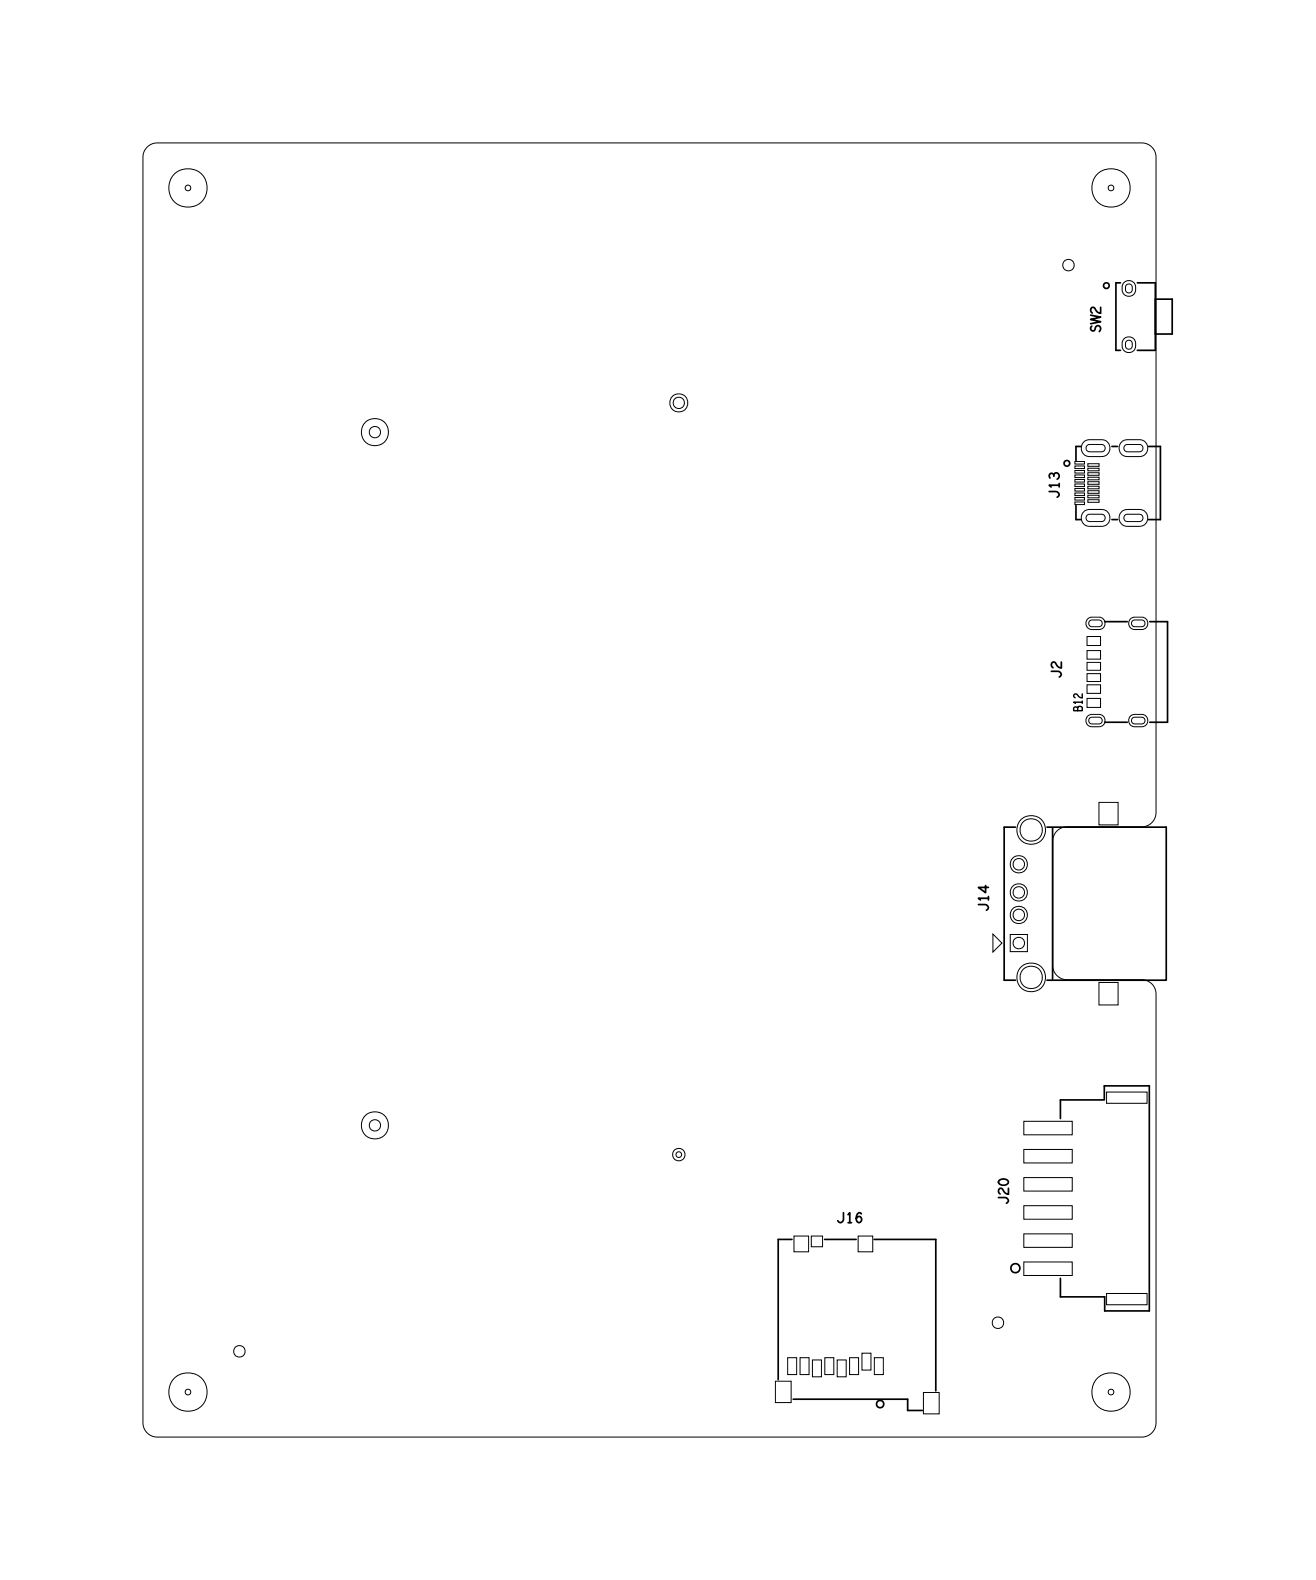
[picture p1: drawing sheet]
<svg xmlns="http://www.w3.org/2000/svg" width="117mm" height="140mm" viewBox="0 0 117 140" stroke-linecap="round" stroke-linejoin="round" font-family="sans-serif">
<defs><g id="words">
<text font-size=".9" x="94.1" y="44.3" transform="rotate(-90 94.1 44.3)">J13</text>
</g></defs>
<!-- layer: Board Outline -->
<path d="M13.1 13.1l.3-.3 .6-.1h87.4a1.27 1.27 0 0 1 1.3 1.3v58.2a1.27 1.27 0 0 1-1.3 1.3h-6.6a1.27 1.27 0 0 0-1.3 1.2v11.1a1.27 1.27 0 0 0 1.3 1.3h6.6a1.27 1.27 0 0 1 1.3 1.2v38.1a1.27 1.27 0 0 1-1.3 1.3h-87.4a1.27 1.27 0 0 1-1.3-1.3v-112.4l.1-.5z" fill="none" stroke="#000" stroke-width=".09"/>
<!-- layer: Components -->
<g fill="none" stroke="#000" stroke-width=".15">
<path d="M96 39.7h-.4v1.2M98.1 25.2l.2-.1 .2 .1v.2v.2h-.2h-.2l-.1-.2zM98.8 39.7h.5M99.5 25.1h-.4v6h.4M101 25.1h1.6v6h-1.6M102 39.7h1.1v6.5h-1.1M102.6 26.6h1.5v3.1h-1.5M94.6 41l.2-.1 .2 .1v.2v.1l-.2 .1-.2-.1-.1-.1zM95.6 44.9v1.3h.4M98.2 55.2h2M98.8 46.2h.5M102.2 55.2h1.5v9h-1.5"/>
<path d="M90.2 73.5h-1v13.6h1M93 73.5h10.6v13.6h-10.6M93.5 73.6v13.4M98.2 64.2h2M94.2 99.4v-1.7h3.9v-1.2h4v20h-4v-1.3h-3.9v-1.6M70.4 110.1h-1.3v12.5M73.3 110.1h2.8M77.7 110.1h5.4v13.5M70.5 124.3h10.1v1h1.3M78 124.5l.2-.1 .2 .1 .1 .3-.1 .2-.2 .1-.2-.1-.1-.2z"/>
<circle cx="90.2" cy="112.7" r=".4"/>
</g>
<path d="M88.2 83l.8 .8-.8 .8z" fill="none" stroke="#000" stroke-width=".09"/>
<!-- layer: Nets -->
<g fill="none" stroke="#000" stroke-width=".09">
<path d="M16.5 16.5l.2-.1 .2 .1 .1 .2-.1 .2h-.2h-.2l-.1-.2zM98.5 16.5l.2-.1 .2 .1 .1 .2-.1 .2h-.2h-.2v-.2zM96.4 39.2l.4-.1h1.1a.75 .75 0 0 1 .7 .7 .75 .75 0 0 1-.7 .8h-1.1a.76 .76 0 0 1-.7-.6 .76 .76 0 0 1 .3-.8zM96.6 39.6l.2-.1h1.1l.2 .1 .1 .2-.1 .2-.2 .1h-1.1l-.2-.1-.1-.2zM99.8 39.2l.4-.1h1a.75 .75 0 0 1 .8 .7 .75 .75 0 0 1-.8 .8h-1a.76 .76 0 0 1-.8-.6 .76 .76 0 0 1 .4-.8zM99.8 30.2a.62 .62 0 0 1 .8-.2 .62 .62 0 0 1 .3 .7 .61 .61 0 0 1-.7 .6 .61 .61 0 0 1-.5-.8zM99.8 25.2a.62 .62 0 0 1 .8-.2 .62 .62 0 0 1 .3 .7 .61 .61 0 0 1-.7 .6 .61 .61 0 0 1-.5-.8zM99.9 39.6l.3-.1h1l.3 .1v.2v.2l-.3 .1h-1l-.3-.1-.1-.2zM100.1 30.3l.2-.1a.41 .41 0 0 1 .3 .4 .41 .41 0 0 1-.3 .4 .45 .45 0 0 1-.2-.7zM100.1 25.3l.2-.1a.41 .41 0 0 1 .3 .4 .41 .41 0 0 1-.3 .4 .45 .45 0 0 1-.2-.7zM95.5 44.6h.8v.2h-.8zM95.5 43.8h.8v.2h-.8z"/>
<path d="M95.5 44.2h.8v.2h-.8zM95.5 41h.8v.2h-.8zM95.5 41.4h.8v.2h-.8zM95.5 41.8h.8v.2h-.8zM95.5 42.6h.8v.2h-.8zM95.5 43h.8v.2h-.8zM95.5 43.4h.8v.2h-.8zM95.5 42.2h.8v.2h-.8zM96.4 45.4l.4-.1h1.1a.75 .75 0 0 1 .7 .7 .75 .75 0 0 1-.7 .8h-1.1a.76 .76 0 0 1-.7-.6 .76 .76 0 0 1 .3-.8zM96.6 45.8l.2-.1h1.1l.2 .1 .1 .2-.1 .2-.2 .1h-1.1l-.2-.1-.1-.2zM96.6 58.9h1.2v.7h-1.2zM96.6 59.9h1.2v.7h-1.2z"/>
<path d="M96.6 57.8h1.2v.8h-1.2zM96.6 56.6h1.2v.8h-1.2zM96.6 44.4h1v.2h-1zM96.6 42h1v.2h-1zM96.6 42.4h1v.2h-1zM96.6 43.2h1v.2h-1zM96.6 43.6h1v.2h-1zM96.6 44h1v.2h-1zM96.6 42.8h1v.2h-1zM96.6 41.6h1v.2h-1zM96.6 41.2h1v.2h-1zM96.7 55l.3-.2h.6l.4 .2 .2 .2v.4l-.2 .2-.4 .1h-.6l-.3-.1-.2-.2v-.4z"/>
<path d="M96.8 55.2l.2-.1h.6l.3 .1v.2v.2l-.3 .1h-.6l-.2-.1-.1-.2zM99.8 45.4l.4-.1h1a.75 .75 0 0 1 .8 .7 .75 .75 0 0 1-.8 .8h-1a.76 .76 0 0 1-.8-.6 .76 .76 0 0 1 .4-.8zM99.9 45.8l.3-.1h1l.3 .1v.2v.2l-.3 .1h-1l-.3-.1-.1-.2zM100.5 55l.3-.2h.6l.4 .2 .2 .2v.4l-.2 .2-.4 .1h-.6l-.3-.1-.2-.2v-.4zM100.6 55.2l.2-.1h.6l.3 .1v.2v.2l-.3 .1h-.6l-.2-.1-.1-.2zM96.6 60.9h1.2v.7h-1.2zM96.6 62.1h1.2v.8h-1.2zM96.7 63.6l.3-.1h.6l.4 .1 .2 .3v.3l-.2 .3-.4 .1h-.6l-.3-.1-.2-.3v-.3zM96.8 63.8l.2-.1h.6l.3 .1v.2v.2l-.3 .1h-.6l-.2-.1-.1-.2zM97.6 71.3h1.7v2h-1.7zM100.5 63.6l.3-.1h.6l.4 .1 .2 .3v.3l-.2 .3-.4 .1h-.6l-.3-.1-.2-.3v-.3zM100.6 63.8l.2-.1h.6l.3 .1v.2v.2l-.3 .1h-.6l-.2-.1-.1-.2z"/>
<path d="M89.8 83h1.5v1.6h-1.5zM91 99.6h4.3v1.2h-4.3zM97.6 87.3h1.7v2h-1.7zM98.3 97h3.6v1h-3.6zM60.1 102.4l.2-.1 .2 .1 .1 .2-.1 .2h-.2h-.2v-.2zM70.5 109.8h1.3v1.4h-1.3zM72.1 109.8h1v1h-1zM76.2 109.8h1.3v1.4h-1.3zM91 107.1h4.3v1.2h-4.3zM91 109.6h4.3v1.2h-4.3zM91 112.1h4.3v1.2h-4.3zM91 104.6h4.3v1.2h-4.3z"/>
<path d="M91 102.1h4.3v1.2h-4.3zM98.3 114.9h3.6v1h-3.6zM16.5 123.5l.2-.1 .2 .1 .1 .2-.1 .2h-.2h-.2l-.1-.2zM68.9 122.7h1.4v1.9h-1.4zM70 120.6h.8v1.5h-.8zM71.1 120.6h.8v1.5h-.8zM72.2 120.8h.8v1.5h-.8zM73.3 120.6h.8v1.5h-.8zM74.4 120.8h.8v1.5h-.8zM75.5 120.6h.8v1.5h-.8zM76.6 120.2h.8v1.5h-.8zM77.7 120.6h.8v1.5h-.8z"/>
<path d="M82 123.7h1.4v1.9h-1.4zM98.5 123.5l.2-.1 .2 .1 .1 .2-.1 .2h-.2h-.2v-.2z"/>
<circle cx="16.7" cy="16.7" r="1.71"/>
<circle cx="98.7" cy="16.7" r="1.71"/>
<circle cx="33.3" cy="38.4" r="1.21"/>
<circle cx="33.3" cy="38.4" r=".5"/>
<circle cx="60.3" cy="35.8" r=".5"/>
<circle cx="60.3" cy="35.8" r=".81"/>
<circle cx="94.9" cy="23.6" r=".51"/>
<circle cx="90.5" cy="76.8" r=".51"/>
<circle cx="90.5" cy="79.3" r=".51"/>
<circle cx="90.5" cy="76.8" r=".77"/>
<circle cx="90.5" cy="79.3" r=".77"/>
<circle cx="91.6" cy="73.8" r="1.28"/>
<circle cx="91.6" cy="73.8" r="1"/>
<circle cx="90.5" cy="83.8" r=".51"/>
<circle cx="90.5" cy="81.3" r=".51"/>
<circle cx="90.5" cy="81.3" r=".77"/>
<circle cx="91.6" cy="86.9" r="1.28"/>
<circle cx="91.6" cy="86.9" r="1"/>
<circle cx="33.3" cy="100" r="1.21"/>
<circle cx="33.3" cy="100" r=".5"/>
<circle cx="60.3" cy="102.6" r=".55"/>
<circle cx="88.7" cy="117.5" r=".51"/>
<circle cx="16.7" cy="123.7" r="1.71"/>
<circle cx="21.3" cy="120.1" r=".51"/>
<circle cx="98.7" cy="123.7" r="1.71"/>
</g>
<!-- layer: Text -->
<g fill="none" stroke="#000" stroke-width=".15">
<path d="M96.9 28l.9 .2-.9 .2 .9 .2-.9 .2M97 29a.22 .22 0 0 0-.1 .3 .22 .22 0 0 0 .4 0 .28 .28 0 0 1 .4-.3l.1 .1-.1 .4M97.8 27.3v.5a.75 .75 0 0 1-.6-.5h-.1a.28 .28 0 0 0-.2 .2 .28 .28 0 0 0 .1 .3M93.2 43.7h.7l.2 .3-.2 .2M93.4 59.7h.7l.2 .2-.2 .3M93.6 42.2a.23 .23 0 0 0-.3-.1 .23 .23 0 0 0 0 .4M94.1 43.1h-.9l.2 .2M94.3 58.8v.6a.75 .75 0 0 1-.6-.6h-.1a.28 .28 0 0 0-.2 .3 .28 .28 0 0 0 .2 .2M87.6 78.7v.6l-.7-.4h.9M87.8 79.8h-.9l.2 .2M87.8 79.7v.3M86.9 80.4h.7l.2 .3-.2 .2"/>
<path d="M74.9 107.8v.7l-.2 .1-.3-.1M75.3 107.9l.2-.1v.8M75.3 108.6h.4M76.5 107.9v-.1a.46 .46 0 0 0-.5 .3 .46 .46 0 0 0 .2 .5 .26 .26 0 0 0 .3-.1 .26 .26 0 0 0-.1-.4 .26 .26 0 0 0-.3 .2M88.7 106.4h.7l.2 .3-.2 .2M88.8 104.9a.52 .52 0 0 1 .8 .1 .49 .49 0 0 1-.4 .3 .49 .49 0 0 1-.5-.3zM89.6 105.6v.5a.75 .75 0 0 1-.6-.5h-.1a.28 .28 0 0 0-.2 .2 .28 .28 0 0 0 .2 .3"/>
</g>
<path d="M95.7 62.9l-.1-.1-.2 .1v.3h.8v-.3l-.3-.1h-.1l-.1 .4M96.2 61.7v.3l-.3-.1-.2-.2a.18 .18 0 0 0-.3 0 .18 .18 0 0 0 .1 .3M96.2 62.4h-.8l.1 .1M96.2 62.3v.2" fill="none" stroke="#000" stroke-width=".13"/>
<use href="#words"/>
</svg>
